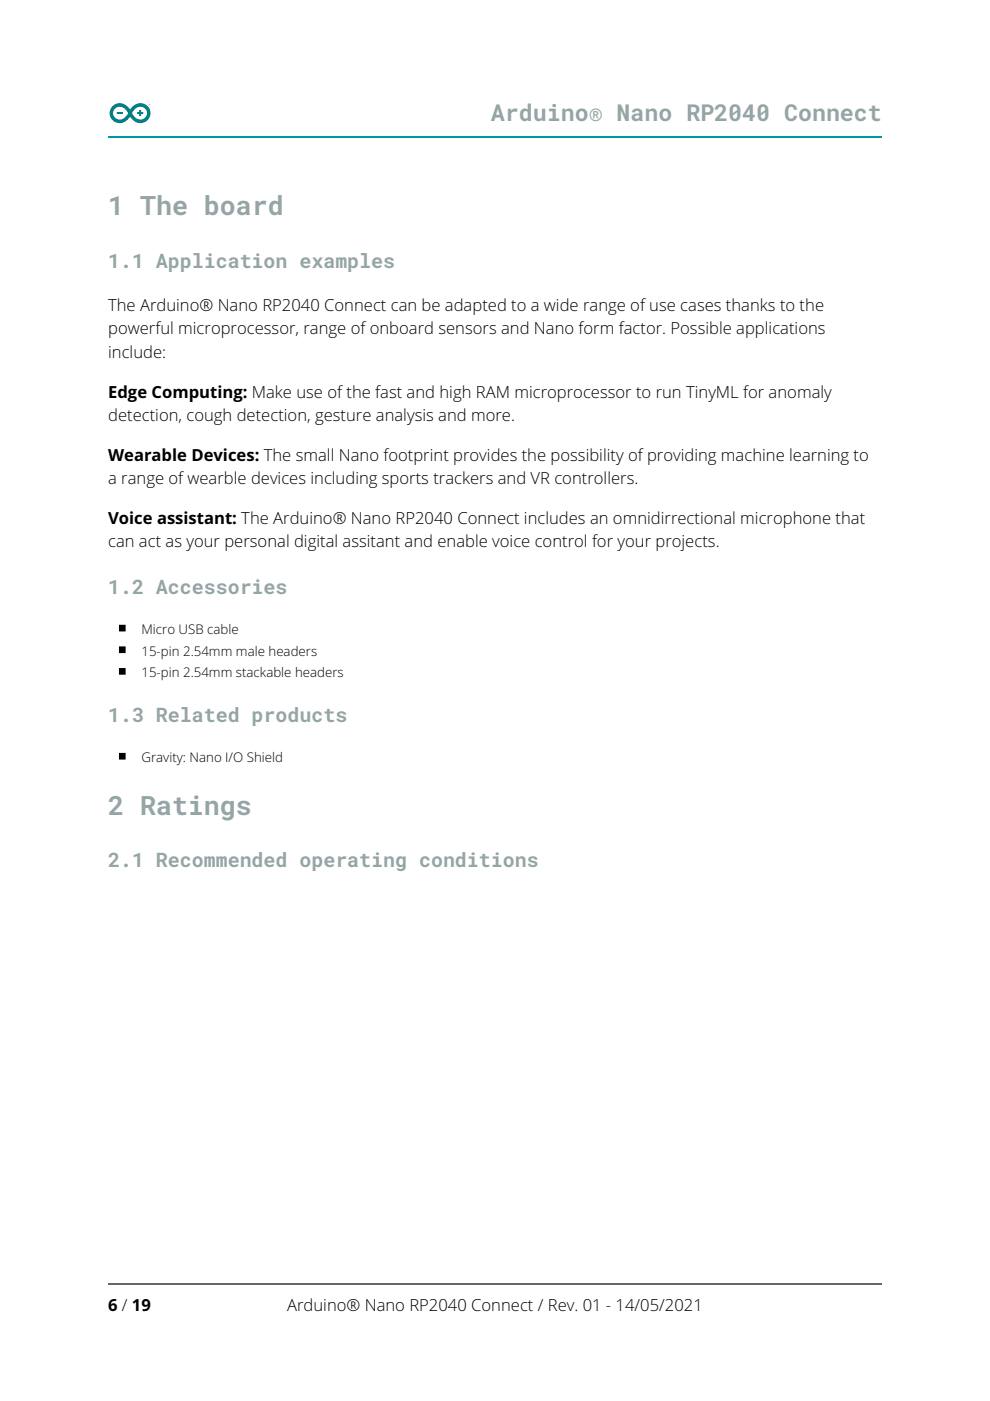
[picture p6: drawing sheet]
<svg xmlns="http://www.w3.org/2000/svg" width="210mm" height="297mm" viewBox="0 0 210 297" stroke-linecap="round" stroke-linejoin="round" font-family="sans-serif">
<defs><g id="words">
<g font-size="5.6" fill="#95a5a6">
<text x="22.9" y="45.5">1 The board</text>
<text x="22.9" y="172.9">2 Ratings</text>
</g>
<text font-size="4.9" fill="#95a5a6" x="104.1" y="25.8">Arduino® Nano RP2040 Connect</text>
<g font-size="4.2" fill="#95a5a6">
<text x="22.9" y="56.8">1.1 Application examples</text>
<text x="22.9" y="125.9">1.2 Accessories</text>
<text x="22.9" y="153.1">1.3 Related products</text>
<text x="22.9" y="183.8">2.1 Recommended operating conditions</text>
</g>
<g font-size="3.5">
<text x="22.9" y="66">The Arduino® Nano RP2040 Connect can be adapted to a wide range of use cases thanks to the</text>
<text x="22.9" y="70.9">powerful microprocessor, range of onboard sensors and Nano form factor. Possible applications</text>
<text x="22.9" y="75.8">include:</text>
<text x="22.9" y="84.3">Edge Computing: Make use of the fast and high RAM microprocessor to run TinyML for anomaly</text>
<text x="22.9" y="89.3">detection, cough detection, gesture analysis and more.</text>
<text x="22.9" y="97.7">Wearable Devices: The small Nano footprint provides the possibility of providing machine learning to</text>
<text x="22.9" y="102.7">a range of wearble devices including sports trackers and VR controllers.</text>
<text x="22.9" y="111.1">Voice assistant: The Arduino® Nano RP2040 Connect includes an omnidirrectional microphone that</text>
<text x="22.9" y="116.1">can act as your personal digital assitant and enable voice control for your projects.</text>
<text x="22.9" y="278">6 / 19</text>
<text x="60.9" y="278">Arduino® Nano RP2040 Connect / Rev. 01 - 14/05/2021</text>
</g>
<g font-size="2.8">
<text x="30" y="134.4">Micro USB cable</text>
<text x="30" y="139">15-pin 2.54mm male headers</text>
<text x="30" y="143.6">15-pin 2.54mm stackable headers</text>
<text x="30" y="161.6">Gravity: Nano I/O Shield</text>
</g>
</g></defs>
<path d="M22.9 29.1h164.1" fill="none" stroke="#00979d" stroke-width=".35"/>
<path d="M23.9 22.5a2.18 2.18 0 0 0 .3 3.2 2.18 2.18 0 0 0 3.1-.6l.3-.4a2.22 2.22 0 0 0 2.9 1.2 2.22 2.22 0 0 0 1.1-3 2.32 2.32 0 0 0-4 .3 2.36 2.36 0 0 0-3.7-.7zM24.2 23.2a1.65 1.65 0 0 1 2.8 .5l.2 .3a1.84 1.84 0 0 1-2.7 1.1 1.34 1.34 0 0 1-.3-1.9zM28.7 23.1l-.7 .9a1.83 1.83 0 0 0 2.6 1.1 1.4 1.4 0 0 0 .1-2.1 1.4 1.4 0 0 0-2 .1zM24.8 23.8h1.3v.4h-1.3zM29.1 23.8h.4v-.5h.4v.5h.5v.4h-.5v.4h-.4v-.4h-.4zM31.4 22.1a.23 .23 0 0 1 .4 0 .23 .23 0 0 1-.4 0zM31.5 22v.3h.2v-.3zM31.4 22.1a.2 .2 0 0 0 .4 0 .2 .2 0 0 0-.4 0zM31.6 22v.1z" fill-rule="evenodd" fill="#008184"/>
<path d="M20.1 269.2h169.7v27.8h-169.7z" fill="#fff"/>
<path d="M22.9 272.2h164.1" fill="none" stroke="#666" stroke-width=".35"/>
<path d="M25.4 132.6h1.1v1.1h-1.1zM25.4 137.2h1.1v1.1h-1.1zM25.4 141.8h1.1v1.1h-1.1zM25.4 159.8h1.1v1.1h-1.1z" fill="#000" stroke="#000" stroke-width=".35"/>
<use href="#words"/>
</svg>
